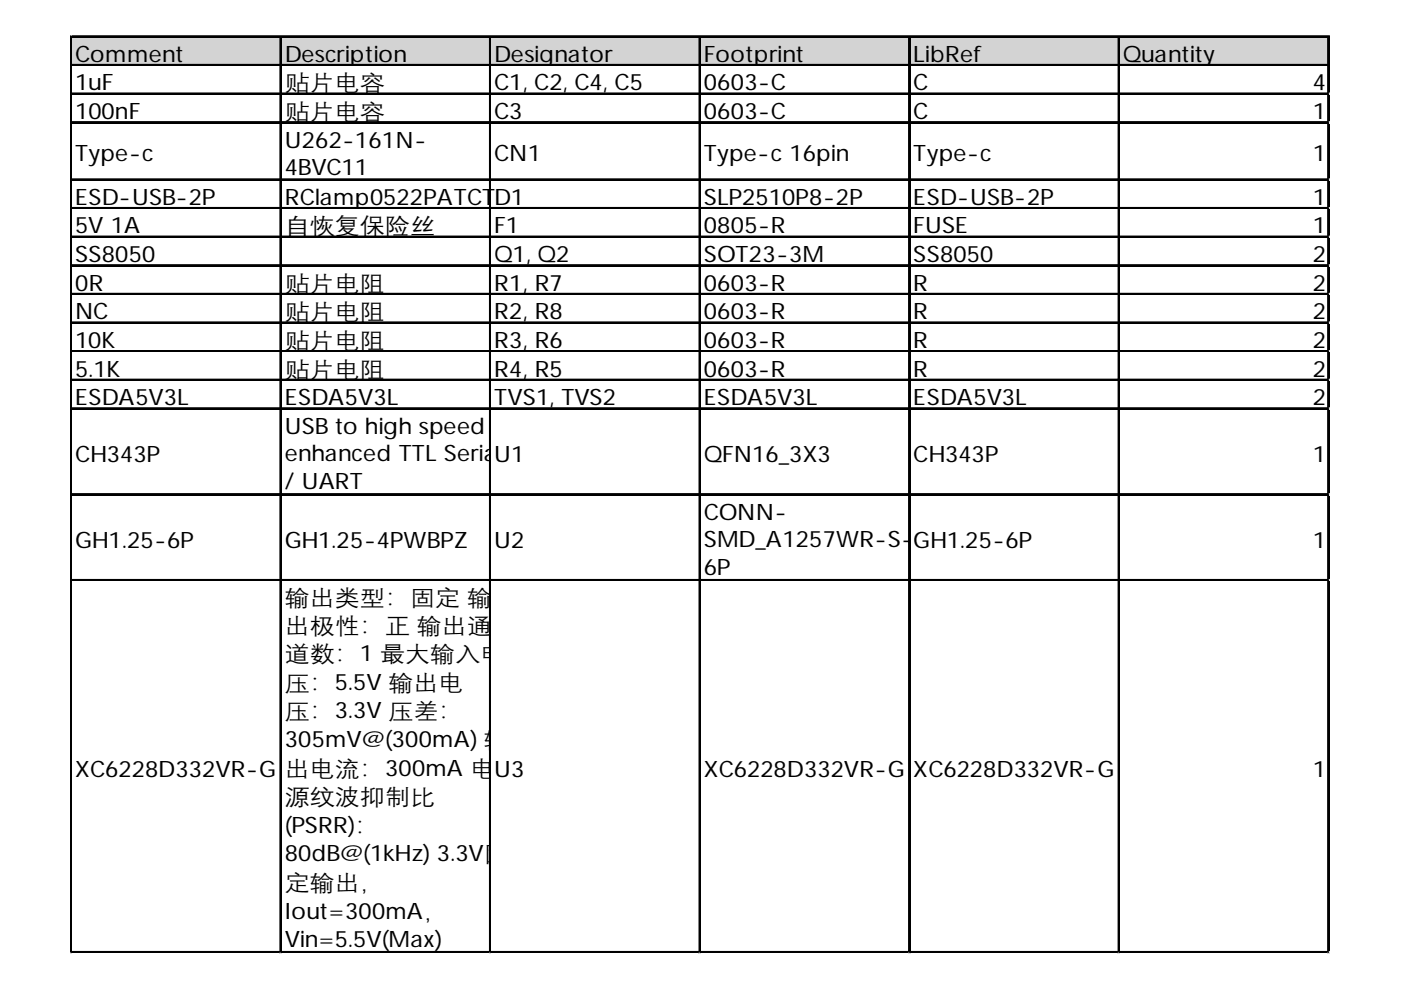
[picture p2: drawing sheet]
<svg xmlns="http://www.w3.org/2000/svg" width="297mm" height="210mm" viewBox="0 0 297 210" stroke-linecap="round" stroke-linejoin="round" font-family="sans-serif">
<defs><g id="words">
<g font-size="4.8">
<text x="15.9" y="13.1">Comment</text>
<text x="60.4" y="13.1">Description</text>
<text x="104.8" y="13.1">Designator</text>
<text x="149.2" y="13.1">Footprint</text>
<text x="193.6" y="13.1">LibRef</text>
<text x="238.1" y="13.1">Quantity</text>
<text x="15.9" y="19.2">1uF</text>
<text x="60.4" y="19.2">贴片电容</text>
<text x="104.8" y="19.2">C1, C2, C4, C5</text>
<text x="149.2" y="19.2">0603-C</text>
<text x="193.6" y="19.2">C</text>
<text x="278.3" y="19.2">4</text>
<text x="15.9" y="25.2">100nF</text>
<text x="60.4" y="25.2">贴片电容</text>
<text x="104.8" y="25.2">C3</text>
<text x="149.2" y="25.2">0603-C</text>
<text x="193.6" y="25.2">C</text>
<text x="278.3" y="25.2">1</text>
<text x="15.9" y="34.2">Type-c</text>
<text x="60.4" y="31.3">U262-161N-</text>
<text x="104.8" y="34.2">CN1</text>
<text x="149.2" y="34.2">Type-c 16pin</text>
<text x="193.6" y="34.2">Type-c</text>
<text x="278.3" y="34.2">1</text>
<text x="60.4" y="37">4BVC11</text>
<text x="15.9" y="43.4">ESD-USB-2P</text>
<text x="60.4" y="43.4">RClamp0522PATCT</text>
<text x="104.8" y="43.4">D1</text>
<text x="149.2" y="43.4">SLP2510P8-2P</text>
<text x="193.6" y="43.4">ESD-USB-2P</text>
<text x="278.3" y="43.4">1</text>
<text x="15.9" y="49.5">5V 1A</text>
<text x="60.4" y="49.5">自恢复保险丝</text>
<text x="104.8" y="49.5">F1</text>
<text x="149.2" y="49.5">0805-R</text>
<text x="193.6" y="49.5">FUSE</text>
<text x="278.3" y="49.5">1</text>
<text x="15.9" y="55.6">SS8050</text>
<text x="104.8" y="55.6">Q1, Q2</text>
<text x="149.2" y="55.6">SOT23-3M</text>
<text x="193.6" y="55.6">SS8050</text>
<text x="278.3" y="55.6">2</text>
<text x="15.9" y="61.6">0R</text>
<text x="60.4" y="61.6">贴片电阻</text>
<text x="104.8" y="61.6">R1, R7</text>
<text x="149.2" y="61.6">0603-R</text>
<text x="193.6" y="61.6">R</text>
<text x="278.3" y="61.6">2</text>
<text x="15.9" y="67.7">NC</text>
<text x="60.4" y="67.7">贴片电阻</text>
<text x="104.8" y="67.7">R2, R8</text>
<text x="149.2" y="67.7">0603-R</text>
<text x="193.6" y="67.7">R</text>
<text x="278.3" y="67.7">2</text>
<text x="15.9" y="73.8">10K</text>
<text x="60.4" y="73.8">贴片电阻</text>
<text x="104.8" y="73.8">R3, R6</text>
<text x="149.2" y="73.8">0603-R</text>
<text x="193.6" y="73.8">R</text>
<text x="278.3" y="73.8">2</text>
<text x="15.9" y="79.8">5.1K</text>
<text x="60.4" y="79.8">贴片电阻</text>
<text x="104.8" y="79.8">R4, R5</text>
<text x="149.2" y="79.8">0603-R</text>
<text x="193.6" y="79.8">R</text>
<text x="278.3" y="79.8">2</text>
<text x="15.9" y="85.9">ESDA5V3L</text>
<text x="60.4" y="85.9">ESDA5V3L</text>
<text x="104.8" y="85.9">TVS1, TVS2</text>
<text x="149.2" y="85.9">ESDA5V3L</text>
<text x="193.6" y="85.9">ESDA5V3L</text>
<text x="278.3" y="85.9">2</text>
<text x="60.4" y="92">USB to high speed</text>
<text x="15.9" y="98">CH343P</text>
<text x="60.4" y="97.7">enhanced TTL Seria</text>
<text x="104.8" y="98">U1</text>
<text x="105.4" y="97.7">l</text>
<text x="149.2" y="98">QFN16_3X3</text>
<text x="193.6" y="98">CH343P</text>
<text x="278.3" y="98">1</text>
<text x="60.4" y="103.8">/ UART</text>
<text x="149.2" y="110.2">CONN-</text>
<text x="15.9" y="116.2">GH1.25-6P</text>
<text x="60.4" y="116.2">GH1.25-4PWBPZ</text>
<text x="104.8" y="116.2">U2</text>
<text x="149.2" y="115.9">SMD_A1257WR-S-</text>
<text x="193.6" y="116.2">GH1.25-6P</text>
<text x="278.3" y="116.2">1</text>
<text x="149.2" y="122">6P</text>
<text x="60.4" y="128.4">输出类型：固定 输</text>
<text x="60.4" y="134.1">出极性：正 输出通</text>
<text x="60.4" y="140.2">道数：1 最大输入电</text>
<text x="60.4" y="146.3">压：5.5V 输出电</text>
<text x="60.4" y="152.3">压：3.3V 压差：</text>
<text x="60.4" y="158.4">305mV@(300mA) 输</text>
<text x="15.9" y="164.8">XC6228D332VR-G</text>
<text x="60.4" y="164.5">出电流：300mA 电</text>
<text x="104.8" y="164.8">U3</text>
<text x="149.2" y="164.8">XC6228D332VR-G</text>
<text x="193.6" y="164.8">XC6228D332VR-G</text>
<text x="278.3" y="164.8">1</text>
<text x="60.4" y="170.5">源纹波抑制比</text>
<text x="60.4" y="176.6">(PSRR)：</text>
<text x="60.4" y="182.7">80dB@(1kHz) 3.3V固</text>
<text x="60.4" y="188.7">定输出，</text>
<text x="60.4" y="194.8">Iout=300mA，</text>
<text x="60.4" y="200.9">Vin=5.5V(Max)</text>
</g>
</g></defs>
<path d="M15.2 7.9h266.7v6.1h-266.7z" fill="#d3d3d3"/>
<g fill="none" stroke="#000" stroke-width=".3">
<path d="M15 7.6v194.5M15.3 7.6h266.6M15.3 13.7h266.6M15.3 19.8h266.6M59.4 7.9v194.2M103.8 7.9v194.2M148.3 7.9v194.2M192.7 7.9v194.2M237.1 7.9v194.2M281.5 7.9v194.2M15.3 25.8h266.6M15.3 38h266.6"/>
<path d="M15.3 44h266.6M15.3 50.1h266.6M15.3 56.2h266.6M15.3 62.2h266.6M15.3 68.3h266.6M15.3 74.4h266.6M15.3 80.4h266.6M15.3 86.5h266.6M15.3 104.7h266.6M15.3 122.9h266.6M15.3 201.8h266.6"/>
</g>
<g fill="none" stroke="#000" stroke-width=".32">
<path d="M15.1 7.6v194.5M15.3 7.8h266.6M15.3 13.8h266.6M15.3 19.9h266.6M59.6 7.9v194.2M104 7.9v194.2M148.4 7.9v194.2M192.8 7.9v194.2M237.3 7.9v194.2M281.7 7.9v194.2M15.3 26h266.6M15.3 38.1h266.6"/>
<path d="M15.3 44.2h266.6M15.3 50.2h266.6M15.3 56.3h266.6M15.3 62.4h266.6M15.3 68.4h266.6M15.3 74.5h266.6M15.3 80.6h266.6M15.3 86.6h266.6M15.3 104.9h266.6M15.3 123.1h266.6M15.3 201.9h266.6"/>
</g>
<path d="M15 202.1h.1" fill="none" stroke="#e0e0e0" stroke-width=".3"/>
<path d="M15 202.1h.3z" fill="#e0e0e0"/>
<path d="M59.4 202.1h.1" fill="none" stroke="#e0e0e0" stroke-width=".3"/>
<path d="M59.4 202.1h.3z" fill="#e0e0e0"/>
<path d="M103.8 202.1h.1" fill="none" stroke="#e0e0e0" stroke-width=".3"/>
<path d="M103.8 202.1h.3z" fill="#e0e0e0"/>
<path d="M148.3 202.1h.1" fill="none" stroke="#e0e0e0" stroke-width=".3"/>
<path d="M148.3 202.1h.3z" fill="#e0e0e0"/>
<path d="M192.7 202.1h.1" fill="none" stroke="#e0e0e0" stroke-width=".3"/>
<path d="M192.7 202.1h.3z" fill="#e0e0e0"/>
<path d="M237.1 202.1h.1" fill="none" stroke="#e0e0e0" stroke-width=".3"/>
<path d="M237.1 202.1h.3z" fill="#e0e0e0"/>
<path d="M281.5 202.1h.1" fill="none" stroke="#e0e0e0" stroke-width=".3"/>
<path d="M281.5 202.1h.4z" fill="#e0e0e0"/>
<path d="M281.9 19.8h.1" fill="none" stroke="#e0e0e0" stroke-width=".3"/>
<path d="M281.9 19.8v.3z" fill="#e0e0e0"/>
<path d="M281.9 25.8h.1" fill="none" stroke="#e0e0e0" stroke-width=".3"/>
<path d="M281.9 25.8v.3z" fill="#e0e0e0"/>
<path d="M281.9 38h.1" fill="none" stroke="#e0e0e0" stroke-width=".3"/>
<path d="M281.9 38v.3z" fill="#e0e0e0"/>
<path d="M281.9 44h.1" fill="none" stroke="#e0e0e0" stroke-width=".3"/>
<path d="M281.9 44v.3z" fill="#e0e0e0"/>
<path d="M281.9 50.1h.1" fill="none" stroke="#e0e0e0" stroke-width=".3"/>
<path d="M281.9 50.1v.3z" fill="#e0e0e0"/>
<path d="M281.9 56.2h.1" fill="none" stroke="#e0e0e0" stroke-width=".3"/>
<path d="M281.9 56.2v.3z" fill="#e0e0e0"/>
<path d="M281.9 62.2h.1" fill="none" stroke="#e0e0e0" stroke-width=".3"/>
<path d="M281.9 62.2v.3z" fill="#e0e0e0"/>
<path d="M281.9 68.3h.1" fill="none" stroke="#e0e0e0" stroke-width=".3"/>
<path d="M281.9 68.3v.3z" fill="#e0e0e0"/>
<path d="M281.9 74.4h.1" fill="none" stroke="#e0e0e0" stroke-width=".3"/>
<path d="M281.9 74.4v.3z" fill="#e0e0e0"/>
<path d="M281.9 80.4h.1" fill="none" stroke="#e0e0e0" stroke-width=".3"/>
<path d="M281.9 80.4v.3z" fill="#e0e0e0"/>
<path d="M281.9 86.5h.1" fill="none" stroke="#e0e0e0" stroke-width=".3"/>
<path d="M281.9 86.5v.3z" fill="#e0e0e0"/>
<path d="M281.9 104.7h.1" fill="none" stroke="#e0e0e0" stroke-width=".3"/>
<path d="M281.9 104.7v.3z" fill="#e0e0e0"/>
<path d="M281.9 122.9h.1" fill="none" stroke="#e0e0e0" stroke-width=".3"/>
<path d="M281.9 122.9v.3z" fill="#e0e0e0"/>
<path d="M281.9 201.8h.1" fill="none" stroke="#e0e0e0" stroke-width=".3"/>
<path d="M281.9 201.8v.3z" fill="#e0e0e0"/>
<use href="#words"/>
</svg>
